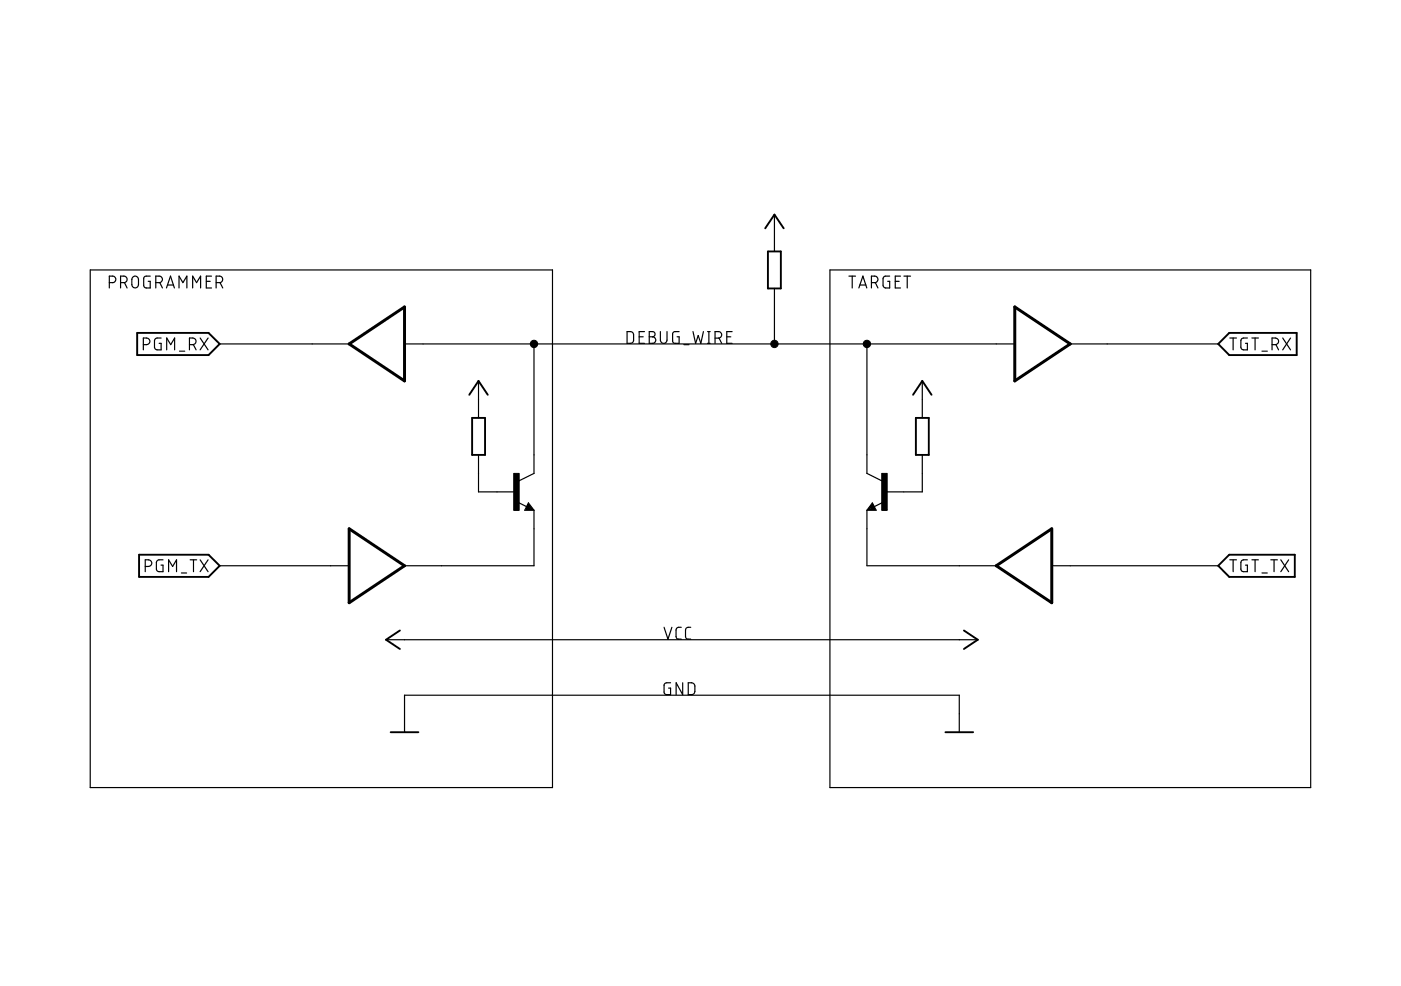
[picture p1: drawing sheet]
<svg xmlns="http://www.w3.org/2000/svg" width="250mm" height="176mm" viewBox="0 0 250 176" stroke-linecap="round" stroke-linejoin="round" font-family="sans-serif">
<g fill="none" stroke="#000" stroke-width=".21">
<path d="M138.3 38.3v6.6M16.1 48.2h82.5v92.4h-82.5zM19.5 50.5h.6a.58 .58 0 0 0 .6-.6 .58 .58 0 0 0-.6-.6h-.6v2.1M21.5 50.5h.6a.58 .58 0 0 0 .6-.6 .58 .58 0 0 0-.6-.6h-.6v2.1M22.2 50.5l.5 .9M23.7 49.5a.58 .58 0 0 1 .6-.2 .58 .58 0 0 1 .4 .6v.9a.59 .59 0 0 1-.6 .6 .59 .59 0 0 1-.6-.6v-.9zM26.8 49.3h-.7a.44 .44 0 0 0-.4 .5v1.1a.47 .47 0 0 0 .4 .5h.7v-1.2h-.3M27.8 50.5h.6a.58 .58 0 0 0 .6-.6 .58 .58 0 0 0-.6-.6h-.6v2.1M28.5 50.5l.5 .9M29.7 51.4l.7-2.1 .7 2.1M29.9 50.9h1.1M32 51.4v-2.1l.7 1.2 .7-1.2v2.1"/>
<path d="M34.4 51.4v-2.1l.7 1.2 .7-1.2v2.1M36.8 50.2h.7M37.8 49.3h-1v2.1h1M38.6 50.5h.6a.58 .58 0 0 0 .6-.6 .58 .58 0 0 0-.6-.6h-.6v2.1M39.3 50.5l.5 .9M112 59.2h.7l.4 .4v1.3l-.4 .4h-.7zM115.1 59.2h-1v2.1h1M115.9 59.2h.6a.47 .47 0 0 1 .4 .5 .47 .47 0 0 1-.4 .4 .58 .58 0 0 1 .6 .6 .58 .58 0 0 1-.6 .6h-.6zM117.9 59.2v1.5a.59 .59 0 0 0 .6 .6 .59 .59 0 0 0 .6-.6v-1.5M121.2 59.2h-.7a.44 .44 0 0 0-.4 .5v1.1a.44 .44 0 0 0 .4 .5h.7v-1.2h-.3M123.7 59.2l.5 2.1 .5-1.4 .4 1.4 .5-2.1M126.3 59.2h.5"/>
<path d="M126.6 59.2v2.1M130.7 59.2h-.9v2.1h.9M138.3 51.5v9.9M148.2 48.2h85.8v92.4h-85.8zM151.6 49.3h1.1M152.1 49.3v2.1M153.3 51.4l.8-2.1 .6 2.1M153.5 50.9h1.1M155.6 50.5h.5a.58 .58 0 0 0 .6-.6 .58 .58 0 0 0-.6-.6h-.5v2.1M156.3 50.5l.4 .9M158.8 49.3h-.7a.47 .47 0 0 0-.5 .5v1.1l.3 .5h.9v-1.2h-.3M159.8 50.2h.7"/>
<path d="M160.8 49.3h-1v2.1h1M161.4 49.3h1.2M162 49.3v2.1M25.6 61.5h.6a.59 .59 0 0 0 .6-.6 .59 .59 0 0 0-.6-.6h-.6v2.2M28.8 60.3l-.9 .1-.3 .2v1.4l.3 .4 .9 .1v-1.2h-.4M29.8 62.5v-2.2l.7 1.2 .7-1.2v2.2M32 62.7h1M33.8 61.5h.6a.59 .59 0 0 0 .6-.6 .59 .59 0 0 0-.6-.6h-.6v2.2M34.5 61.5l.5 1M35.7 60.3l1.4 2.2M37.1 60.3l-1.4 2.2M39.2 61.4h23.1"/>
<path d="M72.2 61.4h109M85.4 68v6.6M95.3 61.4v23.1l-2.6 1.3M114.1 60.1h.7M115.9 60.1h.6M122.1 61.5h.9M126.3 61.3h.5M127.7 60.4h.5a.58 .58 0 0 0 .6-.6 .58 .58 0 0 0-.6-.6h-.5v2.1M128.4 60.4l.4 .9M129.8 60.1h.7M154.8 61.4v23.1l2.6 1.3M164.7 68v6.6"/>
<path d="M191.1 61.4h26.4M219.6 60.3h1.1M220.2 60.3v2.2M222.7 60.3h-.7a.47 .47 0 0 0-.5 .5v1.2a.47 .47 0 0 0 .5 .5h.7v-1.2h-.3M223.5 60.3h1.2M224.1 60.3v2.2M225.3 62.7h1M227.1 61.5h.6a.59 .59 0 0 0 .6-.6 .59 .59 0 0 0-.6-.6h-.6v2.2M227.8 61.5l.5 1M229 60.3l1.4 2.2M230.4 60.3l-1.4 2.2M29.1 99.9h-.7l-.3 .2-.2 .3v1.2a.47 .47 0 0 0 .5 .5h.7v-1.2h-.4"/>
<path d="M34 99.9h1.1M34.5 99.9v2.2M35.7 99.9l1.4 2.2M37.1 99.9l-1.4 2.2M85.4 81.2v6.6h6.6M92.4 89.7l1.6 .8M94.3 89.8l1 1.3h-1.6zM95.3 91.1v9.9h-23.1M154.8 91.1v9.9h23.1M155.7 89.8l.7 1.3h-1.6zM157.7 89.7l-1.6 .8M164.7 81.2v6.6h-6.6"/>
<path d="M219.6 99.9h1.1M220.2 99.9v2.2M222.7 99.9h-.7a.47 .47 0 0 0-.5 .5v1.2a.44 .44 0 0 0 .5 .5h.7v-1.2h-.3M223.5 99.9h1.2M224.1 99.9v2.2M226.9 99.9h1.1M227.5 99.9v2.2M228.7 99.9l1.4 2.2M230.1 99.9l-1.4 2.2M25.9 101.1h.6a.59 .59 0 0 0 .6-.6 .59 .59 0 0 0-.6-.6h-.6v2.2M30.1 102.1v-2.2l.7 1.2 .7-1.2v2.2M32.4 102.3h.9"/>
<path d="M39.2 101h23.1M68.9 114.2h105.7M118.6 112l.7 2.1 .7-2.1M121.6 112h-.4a.47 .47 0 0 0-.5 .5v1.1a.44 .44 0 0 0 .5 .5h.4M123.3 112h-.4a.47 .47 0 0 0-.5 .5v1.1a.44 .44 0 0 0 .5 .5h.4M187.8 101h29.7M225.3 102.3h1M72.2 130.7v-6.6h99.1v6.6M119.7 121.9h-.7a.47 .47 0 0 0-.4 .5v1.1a.44 .44 0 0 0 .4 .5h.7v-1.1h-.3M121.9 121.9v2.1l-1.2-2.1v2.1M122.9 121.9a1.03 1.03 0 0 1 1.1 .3l.1 .3-.1 1.3-.3 .2h-.8z"/>
</g>
<g fill="none" stroke="#000" stroke-width=".34">
<path d="M24.5 59.4h12.7l2 2-2 2h-12.7zM136.6 40.8l1.7-2.5 1.6 2.5M137.1 44.9h2.3v6.6h-2.3zM83.8 70.5l1.6-2.5 1.7 2.5M84.3 74.6h2.3v6.6h-2.3zM163 70.5l1.7-2.5 1.6 2.5M163.5 74.6h2.3v6.6h-2.3zM217.5 61.4l2-2h12v4h-12zM24.8 99h12.4l2 2-2 2h-12.4zM94.3 90.4l.2 .4h-.5l.3-.7 .7 .9h-1M155.7 90.4l-.1 .4h.5l-.4-.7-.6 .9h1M71.4 112.6l-2.5 1.6 2.5 1.7"/>
<path d="M172.1 112.6l2.5 1.6-2.5 1.7M217.5 101l2-2h11.7v4h-11.7zM69.7 130.7h5M168.8 130.7h4.9"/>
</g>
<path d="M91.7 84.5h1v6.6h-1zM157.4 84.5h1v6.6h-1z" fill="#000" stroke="#000" stroke-width=".18"/>
<path d="M181.2 54.8l9.9 6.6-9.9 6.6zM62.3 61.4l9.9-6.6v13.2zM62.3 94.4l9.9 6.6-9.9 6.6zM177.9 101l9.9-6.6v13.2z" fill="none" stroke="#000" stroke-width=".53"/>
<g fill="#000" stroke="#000" stroke-width=".18">
<circle cx="95.3" cy="61.4" r=".66"/>
<circle cx="138.3" cy="61.4" r=".66"/>
<circle cx="154.8" cy="61.4" r=".66"/>
</g>
</svg>
